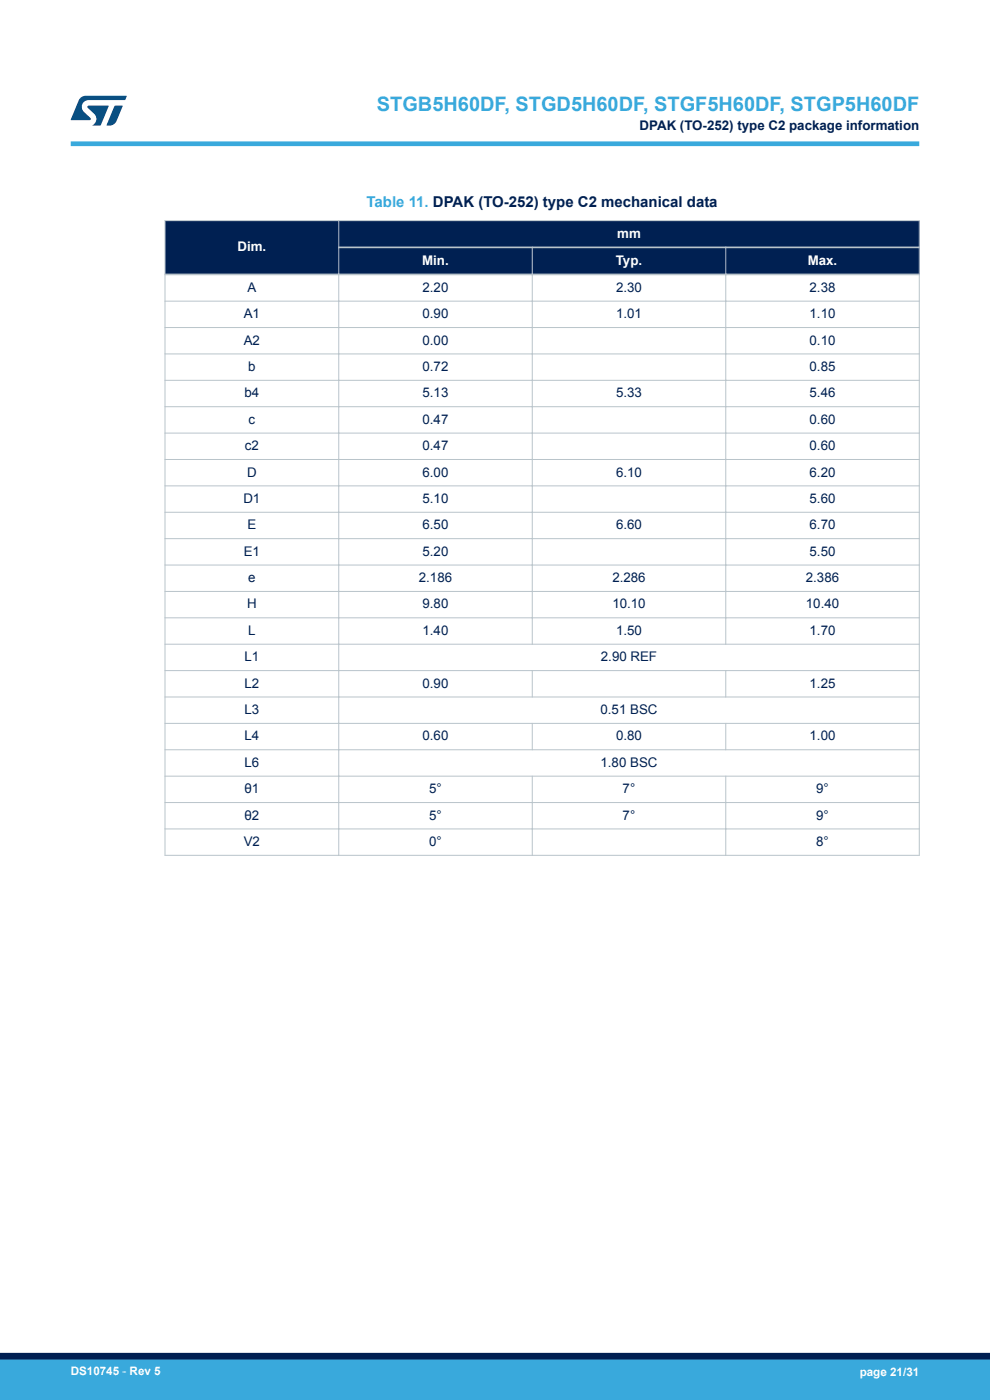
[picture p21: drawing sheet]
<svg xmlns="http://www.w3.org/2000/svg" width="210mm" height="297mm" viewBox="0 0 210 297" stroke-linecap="round" stroke-linejoin="round" font-family="sans-serif">
<defs><g id="words">
<text font-size="4.2" fill="#39a9dc" x="80" y="23.5">STGB5H60DF, STGD5H60DF, STGF5H60DF, STGP5H60DF</text>
<text font-size="3.2" fill="#39a9dc" x="77.8" y="43.8">Table 11. DPAK (TO-252) type C2 mechanical data</text>
<g font-size="2.8" fill="#002052">
<text x="135.7" y="27.5">DPAK (TO-252) type C2 package information</text>
<text x="52.5" y="61.9">A</text>
<text x="89.6" y="61.9">2.20</text>
<text x="130.7" y="61.9">2.30</text>
<text x="171.7" y="61.9">2.38</text>
<text x="51.7" y="67.5">A1</text>
<text x="89.6" y="67.5">0.90</text>
<text x="130.7" y="67.5">1.01</text>
<text x="171.7" y="67.5">1.10</text>
<text x="51.7" y="73.1">A2</text>
<text x="89.6" y="73.1">0.00</text>
<text x="171.7" y="73.1">0.10</text>
<text x="52.6" y="78.7">b</text>
<text x="89.6" y="78.7">0.72</text>
<text x="171.7" y="78.7">0.85</text>
<text x="51.9" y="84.3">b4</text>
<text x="52.7" y="89.9">c</text>
<text x="89.6" y="84.3">5.13</text>
<text x="89.6" y="89.9">0.47</text>
<text x="130.7" y="84.3">5.33</text>
<text x="171.7" y="84.3">5.46</text>
<text x="171.7" y="89.9">0.60</text>
<text x="51.9" y="95.5">c2</text>
<text x="89.6" y="95.5">0.47</text>
<text x="171.7" y="95.5">0.60</text>
<text x="52.4" y="101.1">D</text>
<text x="89.6" y="101.1">6.00</text>
<text x="130.7" y="101.1">6.10</text>
<text x="171.7" y="101.1">6.20</text>
<text x="51.6" y="106.7">D1</text>
<text x="89.6" y="106.7">5.10</text>
<text x="171.7" y="106.7">5.60</text>
<text x="52.5" y="112.3">E</text>
<text x="89.6" y="112.3">6.50</text>
<text x="130.7" y="112.3">6.60</text>
<text x="171.7" y="112.3">6.70</text>
<text x="51.7" y="117.9">E1</text>
<text x="89.6" y="117.9">5.20</text>
<text x="171.7" y="117.9">5.50</text>
<text x="52.6" y="123.5">e</text>
<text x="88.8" y="123.5">2.186</text>
<text x="129.9" y="123.5">2.286</text>
<text x="170.9" y="123.5">2.386</text>
<text x="52.4" y="129.1">H</text>
<text x="89.6" y="129.1">9.80</text>
<text x="129.9" y="129.1">10.10</text>
<text x="170.9" y="129.1">10.40</text>
<text x="52.6" y="134.7">L</text>
<text x="89.6" y="134.7">1.40</text>
<text x="130.7" y="134.7">1.50</text>
<text x="171.7" y="134.7">1.70</text>
<text x="51.9" y="140.3">L1</text>
<text x="127.5" y="140.3">2.90 REF</text>
<text x="51.9" y="145.9">L2</text>
<text x="89.6" y="145.9">0.90</text>
<text x="171.7" y="145.9">1.25</text>
<text x="51.9" y="151.5">L3</text>
<text x="127.4" y="151.5">0.51 BSC</text>
<text x="51.9" y="157.1">L4</text>
<text x="89.6" y="157.1">0.60</text>
<text x="130.7" y="157.1">0.80</text>
<text x="171.7" y="157.1">1.00</text>
<text x="51.9" y="162.7">L6</text>
<text x="127.4" y="162.7">1.80 BSC</text>
<text x="51.9" y="168.3">θ1</text>
<text x="51.9" y="173.9">θ2</text>
<text x="91" y="168.3">5°</text>
<text x="91" y="173.9">5°</text>
<text x="132.1" y="168.3">7°</text>
<text x="132.1" y="173.9">7°</text>
<text x="173.1" y="168.3">9°</text>
<text x="173.1" y="173.9">9°</text>
<text x="51.7" y="179.5">V2</text>
<text x="91" y="179.5">0°</text>
<text x="173.1" y="179.5">8°</text>
</g>
<g font-size="2.8" fill="#fff">
<text x="50.4" y="53.3">Dim.</text>
<text x="130.9" y="50.4">mm</text>
<text x="89.6" y="56.2">Min.</text>
<text x="130.6" y="56.2">Typ.</text>
<text x="171.3" y="56.2">Max.</text>
</g>
<g font-size="2.5" fill="#fff">
<text x="15" y="291.6">DS10745 - Rev 5</text>
<text x="182.4" y="291.9">page 21/31</text>
</g>
</g></defs>
<g fill="#002052">
<path d="M35 46.8h160v11.4h-160z" fill-rule="evenodd"/>
<path d="M35 46.8h160v5.7h-160z" fill-rule="evenodd"/>
<path d="M35 52.5h160v5.7h-160z" fill-rule="evenodd"/>
<path d="M35.1 46.9h36.7v11.1h-36.7z" fill-rule="evenodd"/>
</g>
<g fill="none" stroke="#b9c4ca" stroke-width=".21">
<path d="M34.9 46.8h160.2M35 46.7v134.9M71.9 46.7v134.9M112.9 52.3v84.5M154 52.3v84.5M195 46.7v134.9M34.9 63.9h160.2M34.9 69.5h160.2M34.9 75.1h160.2M34.9 80.7h160.2M34.9 86.3h160.2M34.9 91.9h160.2"/>
<path d="M34.9 97.5h160.2M34.9 103.1h160.2M34.9 108.7h160.2M34.9 114.3h160.2M34.9 119.9h160.2M34.9 125.5h160.2M34.9 131.1h160.2M34.9 136.7h160.2M34.9 142.3h160.2M34.9 147.9h160.2M34.9 153.5h160.2M34.9 159.1h160.2"/>
<path d="M112.9 142.2v5.8M112.9 153.4v5.8M154 142.2v5.8M154 153.4v5.8M34.9 164.7h160.2M34.9 170.3h160.2M34.9 175.9h160.2M112.9 164.6v17M154 164.6v17M34.9 181.5h160.2"/>
</g>
<path d="M71.8 52.5h123.3M195.1 58.2h-160.2" fill="none" stroke="#b9c4ca" stroke-width=".35"/>
<path d="M15 30.5h180" fill="none" stroke="#39a9dc" stroke-width="1"/>
<g fill="#005288">
<path d="M17.1 20.7l1.1-.4 8.7 .1-.4 .8h-7.6a1.45 1.45 0 0 0-1.4 .9 1.45 1.45 0 0 0 .2 1.6l1.5 1.3v.4l-4.2 .1 1.7-4.2z"/>
<path d="M24.3 22.4l1.7 .1-1.3 3.2a1.6 1.6 0 0 1-1.5 .9l-.6-.1z"/>
<path d="M18.6 22.5h4.5l-1.8 4.1h-1.7a1.54 1.54 0 0 0 .4-2.4l-1.4-1.3z"/>
</g>
<g fill="#39a9dc">
<path d="M0 288.4h210v8.6h-210z" fill-rule="evenodd"/>
<path d="M-.1 288.4h210.2v4.4h-210.2z" fill-rule="evenodd"/>
</g>
<path d="M0 287.7h210" fill="none" stroke="#002052" stroke-width="1.4"/>
<use href="#words"/>
</svg>
